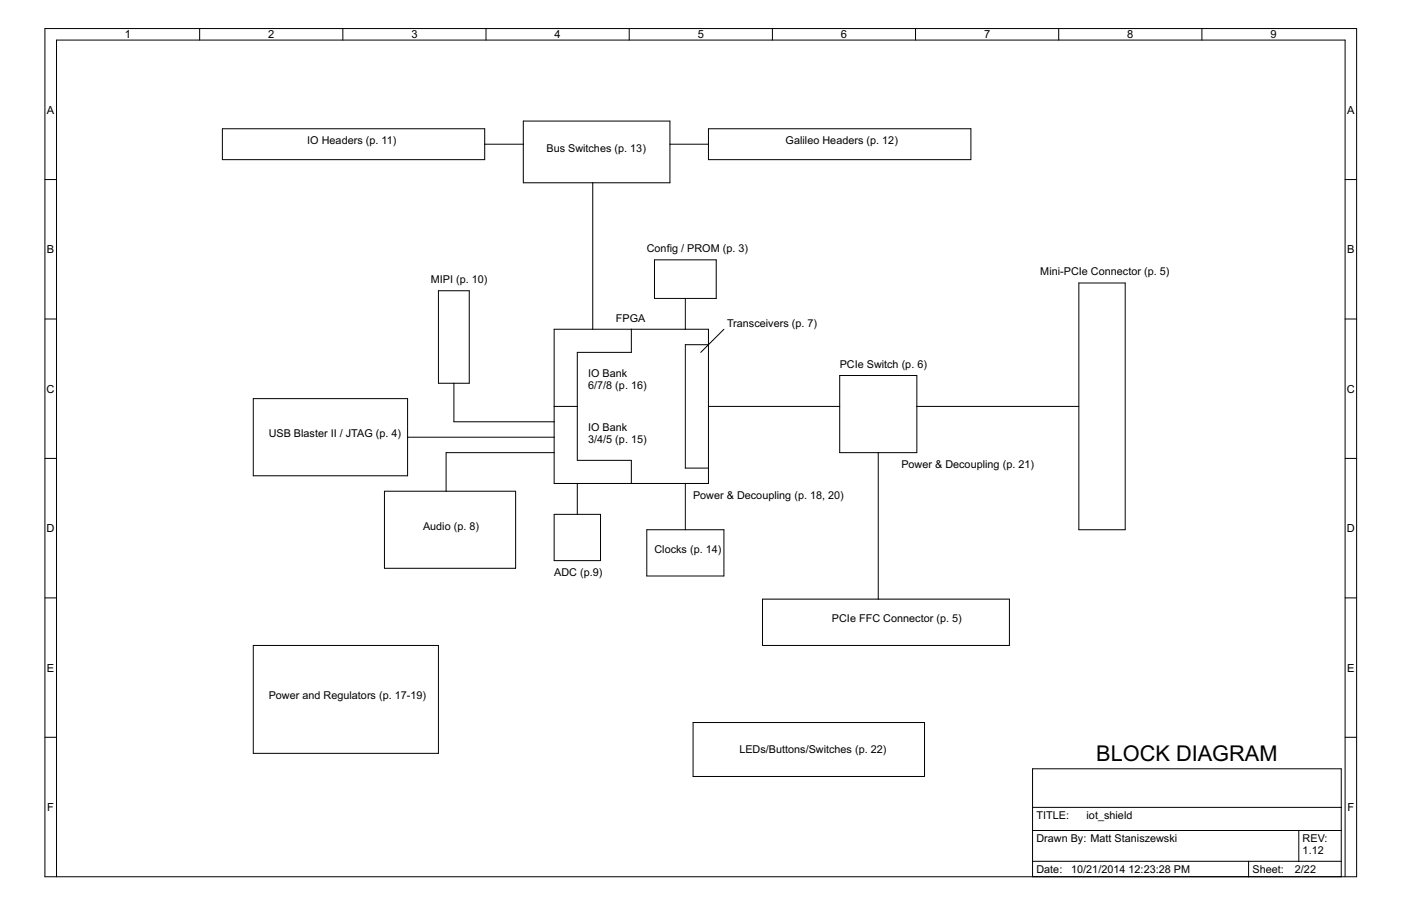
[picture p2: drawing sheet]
<svg xmlns="http://www.w3.org/2000/svg" width="432mm" height="279mm" viewBox="0 0 432 279" stroke-linecap="round" stroke-linejoin="round" font-family="sans-serif">
<defs><g id="words">
<text font-size="7.5" x="337.9" y="234.7">BLOCK DIAGRAM</text>
<g font-size="3.8">
<text x="38.5" y="11.8">1</text>
<text x="82.7" y="11.8">2</text>
<text x="126.8" y="11.8">3</text>
<text x="170.9" y="11.8">4</text>
<text x="215" y="11.8">5</text>
<text x="259.2" y="11.8">6</text>
<text x="303.3" y="11.8">7</text>
<text x="347.4" y="11.8">8</text>
<text x="391.5" y="11.8">9</text>
<text x="14.5" y="35.1">A</text>
<text x="415.2" y="35.1">A</text>
<text x="14.5" y="78.1">B</text>
<text x="415.2" y="78.1">B</text>
<text x="14.4" y="121.1">C</text>
<text x="415.1" y="121.1">C</text>
<text x="14.4" y="164.1">D</text>
<text x="415.1" y="164.1">D</text>
<text x="14.5" y="207.1">E</text>
<text x="415.2" y="207.1">E</text>
<text x="14.6" y="250.1">F</text>
<text x="415.3" y="250.1">F</text>
</g>
<g font-size="3.7">
<text x="94.7" y="44.5">IO Headers (p. 11)</text>
<text x="168.4" y="46.8">Bus Switches (p. 13)</text>
<text x="242.1" y="44.5">Galileo Headers (p. 12)</text>
<text x="199.3" y="77.8">Config / PROM (p. 3)</text>
<text x="132.8" y="87.3">MIPI (p. 10)</text>
<text x="320.6" y="84.9">Mini-PCIe Connector (p. 5)</text>
<text x="189.8" y="99.2">FPGA</text>
<text x="224.1" y="100.8">Transceivers (p. 7)</text>
<text x="258.8" y="113.4">PCIe Switch (p. 6)</text>
<text x="181.3" y="116.3">IO Bank</text>
<text x="181.3" y="119.9">6/7/8 (p. 16)</text>
<text x="82.8" y="134.8">USB Blaster II / JTAG (p. 4)</text>
<text x="181.3" y="132.9">IO Bank</text>
<text x="181.3" y="136.5">3/4/5 (p. 15)</text>
<text x="277.8" y="144.3">Power &amp; Decoupling (p. 21)</text>
<text x="213.6" y="153.9">Power &amp; Decoupling (p. 18, 20)</text>
<text x="130.4" y="163.4">Audio (p. 8)</text>
<text x="201.7" y="170.5">Clocks (p. 14)</text>
<text x="170.8" y="177.6">ADC (p.9)</text>
<text x="256.4" y="191.9">PCIe FFC Connector (p. 5)</text>
<text x="82.8" y="215.7">Power and Regulators (p. 17-19)</text>
<text x="227.9" y="232.3">LEDs/Buttons/Switches (p. 22)</text>
<text x="319.4" y="252.5">TITLE:</text>
<text x="334.9" y="252.5">iot_shield</text>
<text x="319.4" y="259.7">Drawn By: Matt Staniszewski</text>
<text x="401.5" y="259.7">REV:</text>
<text x="401.5" y="263.2">1.12</text>
<text x="319.4" y="269.2">Date:</text>
<text x="330.1" y="269.2">10/21/2014</text>
<text x="347.8" y="269.2">12:23:28 PM</text>
<text x="386" y="269.2">Sheet:</text>
<text x="399.1" y="269.2">2/22</text>
</g>
</g></defs>
<g fill="none" stroke="#000" stroke-width=".31">
<path d="M13.8 8.8h404.3v261.6h-404.3zM61.5 8.8v3.6M105.7 8.8v3.6M149.8 8.8v3.6M193.9 8.8v3.6M238.1 8.8v3.6M282.2 8.8v3.6M326.3 8.8v3.6M370.4 8.8v3.6M68.5 39.7h80.9v9.5h-80.9zM161.3 37.3h45.2v19.1h-45.2zM218.4 39.7h80.8v9.5h-80.8z"/>
<path d="M13.8 55.4h3.6M149.4 44.5h11.9M182.7 56.4v45.1M206.5 44.5h11.9M414.6 55.4h3.5M13.8 98.4h3.6M135.1 89.7h9.5v28.5h-9.5zM201.7 80.1h19v11.9h-19zM211.2 92v9.5M332.5 87.3h14.3v76.1h-14.3zM414.6 98.4h3.5M139.9 118.2v11.9h30.9"/>
<path d="M170.8 101.5h47.6v47.6h-47.6zM194.6 101.5v7.2h-16.7v33.3h16.7v7.1M218.4 106.3h-7.2v38.1h7.2M223.1 101.5l-7.1 7.2M258.8 115.8h23.8v23.8h-23.8zM78.1 122.9h47.5v23.8h-47.5zM125.6 134.8h45.2M170.8 139.6h-33.3v11.9M170.8 125.3h7.1M218.4 125.3h40.4M270.7 139.6v45.2M282.6 125.3h49.9"/>
<path d="M13.8 141.4h3.6M118.5 151.5h40.4v23.8h-40.4zM170.8 158.6h14.3v14.3h-14.3zM177.9 149.1v9.5M211.2 149.1v14.3M414.6 141.4h3.5M199.3 163.4h23.8v14.2h-23.8zM13.8 184.4h3.6M78.1 199.1h57v33.2h-57zM235 184.8h76.1v14.3h-76.1zM414.6 184.4h3.5M13.8 227.4h3.6"/>
<path d="M213.6 222.8h71.3v16.7h-71.3zM414.6 227.4h3.5M318.2 256.1h95.2M318.2 249h95.2M400.3 256.1v9.5M17.4 270.4v-258h397.2v258M318.2 270.4v-33.3h95.2v33.3M318.2 265.6h95.2M384.8 265.6v4.8"/>
</g>
<use href="#words"/>
</svg>
